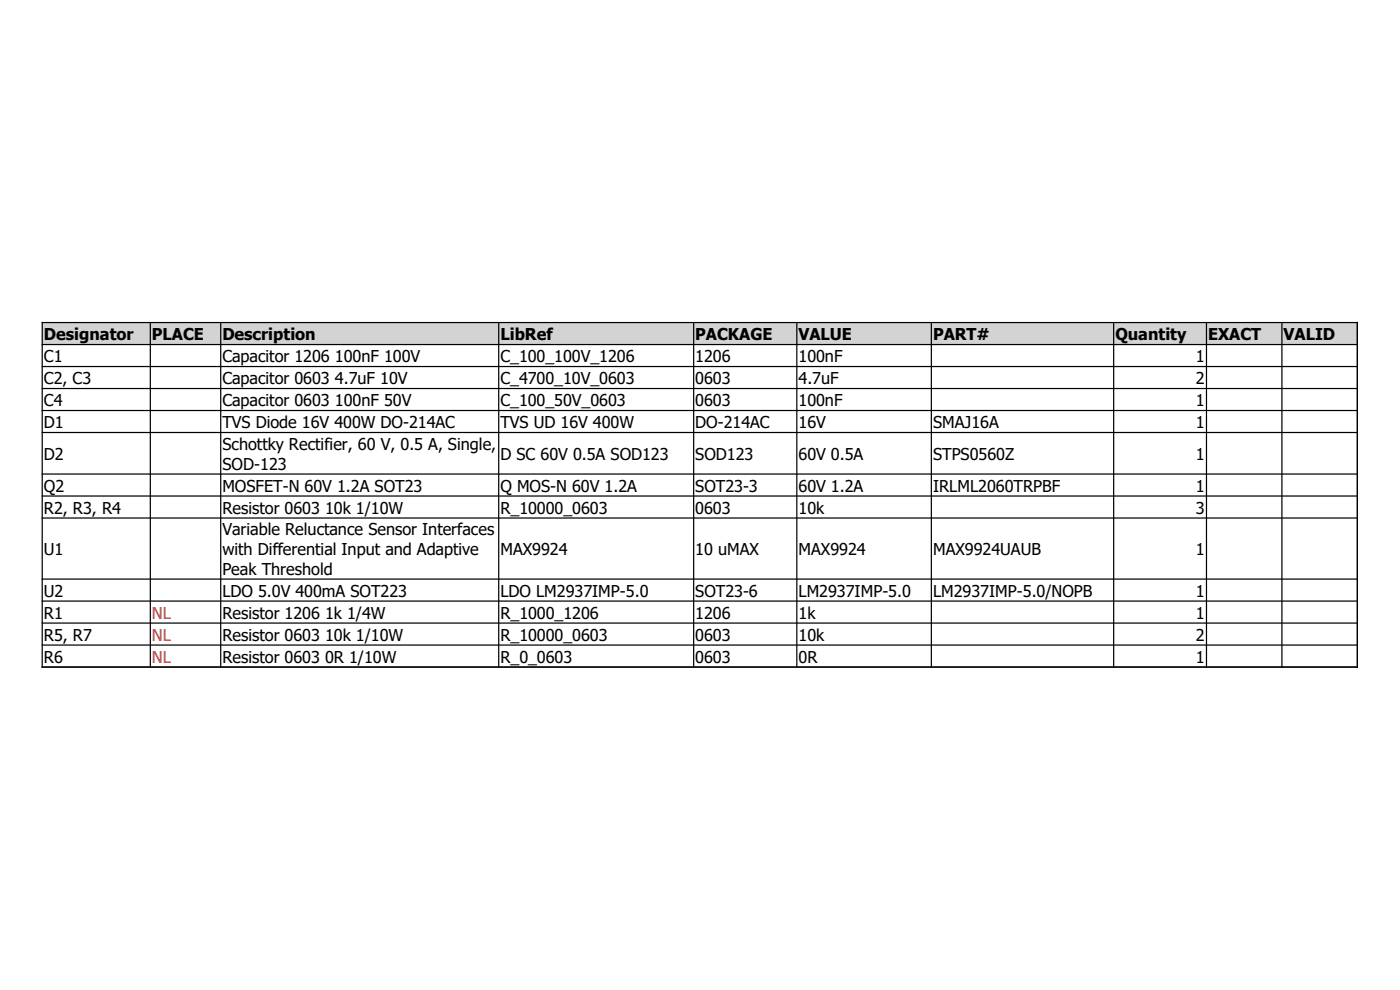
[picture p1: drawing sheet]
<svg xmlns="http://www.w3.org/2000/svg" width="297mm" height="210mm" viewBox="0 0 297 210" stroke-linecap="round" stroke-linejoin="round" font-family="sans-serif">
<defs><g id="words">
<g font-size="3.5">
<text x="9.3" y="72.1">Designator</text>
<text x="9.3" y="76.8">C1</text>
<text x="32.2" y="72.1">PLACE</text>
<text x="47.2" y="72.1">Description</text>
<text x="47.2" y="76.8">Capacitor 1206 100nF 100V</text>
<text x="106.2" y="72.1">LibRef</text>
<text x="106.2" y="76.8">C_100_100V_1206</text>
<text x="147.5" y="72.1">PACKAGE</text>
<text x="147.5" y="76.8">1206</text>
<text x="169.4" y="72.1">VALUE</text>
<text x="169.4" y="76.8">100nF</text>
<text x="197.9" y="72.1">PART#</text>
<text x="236.6" y="72.1">Quantity</text>
<text x="253.7" y="76.8">1</text>
<text x="256.3" y="72.1">EXACT</text>
<text x="272.3" y="72.1">VALID</text>
<text x="9.3" y="81.5">C2, C3</text>
<text x="47.2" y="81.5">Capacitor 0603 4.7uF 10V</text>
<text x="106.2" y="81.5">C_4700_10V_0603</text>
<text x="147.5" y="81.5">0603</text>
<text x="169.4" y="81.5">4.7uF</text>
<text x="253.7" y="81.5">2</text>
<text x="9.3" y="86.2">C4</text>
<text x="47.2" y="86.2">Capacitor 0603 100nF 50V</text>
<text x="106.2" y="86.2">C_100_50V_0603</text>
<text x="147.5" y="86.2">0603</text>
<text x="169.4" y="86.2">100nF</text>
<text x="253.7" y="86.2">1</text>
<text x="9.3" y="90.8">D1</text>
<text x="47.2" y="90.8">TVS Diode 16V 400W DO-214AC</text>
<text x="47.2" y="95.4">Schottky Rectifier, 60 V, 0.5 A, Single,</text>
<text x="106.2" y="90.8">TVS UD 16V 400W</text>
<text x="147.5" y="90.8">DO-214AC</text>
<text x="169.4" y="90.8">16V</text>
<text x="197.9" y="90.8">SMAJ16A</text>
<text x="253.7" y="90.8">1</text>
<text x="9.3" y="97.5">D2</text>
<text x="47.2" y="99.6">SOD-123</text>
<text x="106.2" y="97.5">D SC 60V 0.5A SOD123</text>
<text x="147.5" y="97.5">SOD123</text>
<text x="169.4" y="97.5">60V 0.5A</text>
<text x="197.9" y="97.5">STPS0560Z</text>
<text x="253.7" y="97.5">1</text>
<text x="9.3" y="104.3">Q2</text>
<text x="47.2" y="104.3">MOSFET-N 60V 1.2A SOT23</text>
<text x="106.2" y="104.3">Q MOS-N 60V 1.2A</text>
<text x="147.5" y="104.3">SOT23-3</text>
<text x="169.4" y="104.3">60V 1.2A</text>
<text x="197.9" y="104.3">IRLML2060TRPBF</text>
<text x="253.7" y="104.3">1</text>
<text x="9.3" y="108.9">R2, R3, R4</text>
<text x="47.2" y="108.9">Resistor 0603 10k 1/10W</text>
<text x="47.2" y="113.6">Variable Reluctance Sensor Interfaces</text>
<text x="106.2" y="108.9">R_10000_0603</text>
<text x="147.5" y="108.9">0603</text>
<text x="169.4" y="108.9">10k</text>
<text x="253.7" y="108.9">3</text>
<text x="9.3" y="117.8">U1</text>
<text x="47.2" y="117.7">with Differential Input and Adaptive</text>
<text x="106.2" y="117.8">MAX9924</text>
<text x="147.5" y="117.8">10 uMAX</text>
<text x="169.4" y="117.8">MAX9924</text>
<text x="197.9" y="117.8">MAX9924UAUB</text>
<text x="253.7" y="117.8">1</text>
<text x="47.2" y="121.9">Peak Threshold</text>
<text x="9.3" y="126.5">U2</text>
<text x="9.3" y="131.2">R1</text>
<text x="47.2" y="126.5">LDO 5.0V 400mA SOT223</text>
<text x="47.2" y="131.2">Resistor 1206 1k 1/4W</text>
<text x="106.2" y="126.5">LDO LM2937IMP-5.0</text>
<text x="106.2" y="131.2">R_1000_1206</text>
<text x="147.5" y="126.5">SOT23-6</text>
<text x="147.5" y="131.2">1206</text>
<text x="169.4" y="126.5">LM2937IMP-5.0</text>
<text x="169.4" y="131.2">1k</text>
<text x="197.9" y="126.5">LM2937IMP-5.0/NOPB</text>
<text x="253.7" y="126.5">1</text>
<text x="253.7" y="131.2">1</text>
<text x="9.3" y="135.9">R5, R7</text>
<text x="47.2" y="135.9">Resistor 0603 10k 1/10W</text>
<text x="106.2" y="135.9">R_10000_0603</text>
<text x="147.5" y="135.9">0603</text>
<text x="169.4" y="135.9">10k</text>
<text x="253.7" y="135.9">2</text>
<text x="9.3" y="140.5">R6</text>
<text x="47.2" y="140.5">Resistor 0603 0R 1/10W</text>
<text x="106.2" y="140.5">R_0_0603</text>
<text x="147.5" y="140.5">0603</text>
<text x="169.4" y="140.5">0R</text>
<text x="253.7" y="140.5">1</text>
</g>
<g font-size="3.5" fill="#c9211e">
<text x="32.2" y="131.2">NL</text>
<text x="32.2" y="135.9">NL</text>
<text x="32.2" y="140.5">NL</text>
</g>
</g></defs>
<path d="M9 68.4h278.9v4.7h-278.9z" fill-rule="evenodd" fill="#d3d3d3"/>
<g fill="none" stroke="#000" stroke-width=".26">
<path d="M8.8 68.4h279.3M8.8 73.1h279.3M8.8 77.8h279.3M9 68.3v73.3M31.9 68.3v73.3M46.8 68.3v73.3M105.8 68.3v73.3M147.2 68.3v73.3M169 68.3v73.3M197.6 68.3v73.3M236.3 68.3v73.3M255.9 68.3v73.3"/>
<path d="M272 68.3v73.3M288 68.3v73.3M8.8 82.4h279.3M8.8 87.1h279.3M8.8 91.7h279.3M8.8 100.6h279.3M8.8 105.2h279.3M8.8 109.9h279.3M8.8 122.8h279.3M8.8 127.5h279.3M8.8 132.2h279.3M8.8 136.8h279.3"/>
<path d="M8.8 141.5h279.3"/>
</g>
<use href="#words"/>
</svg>
